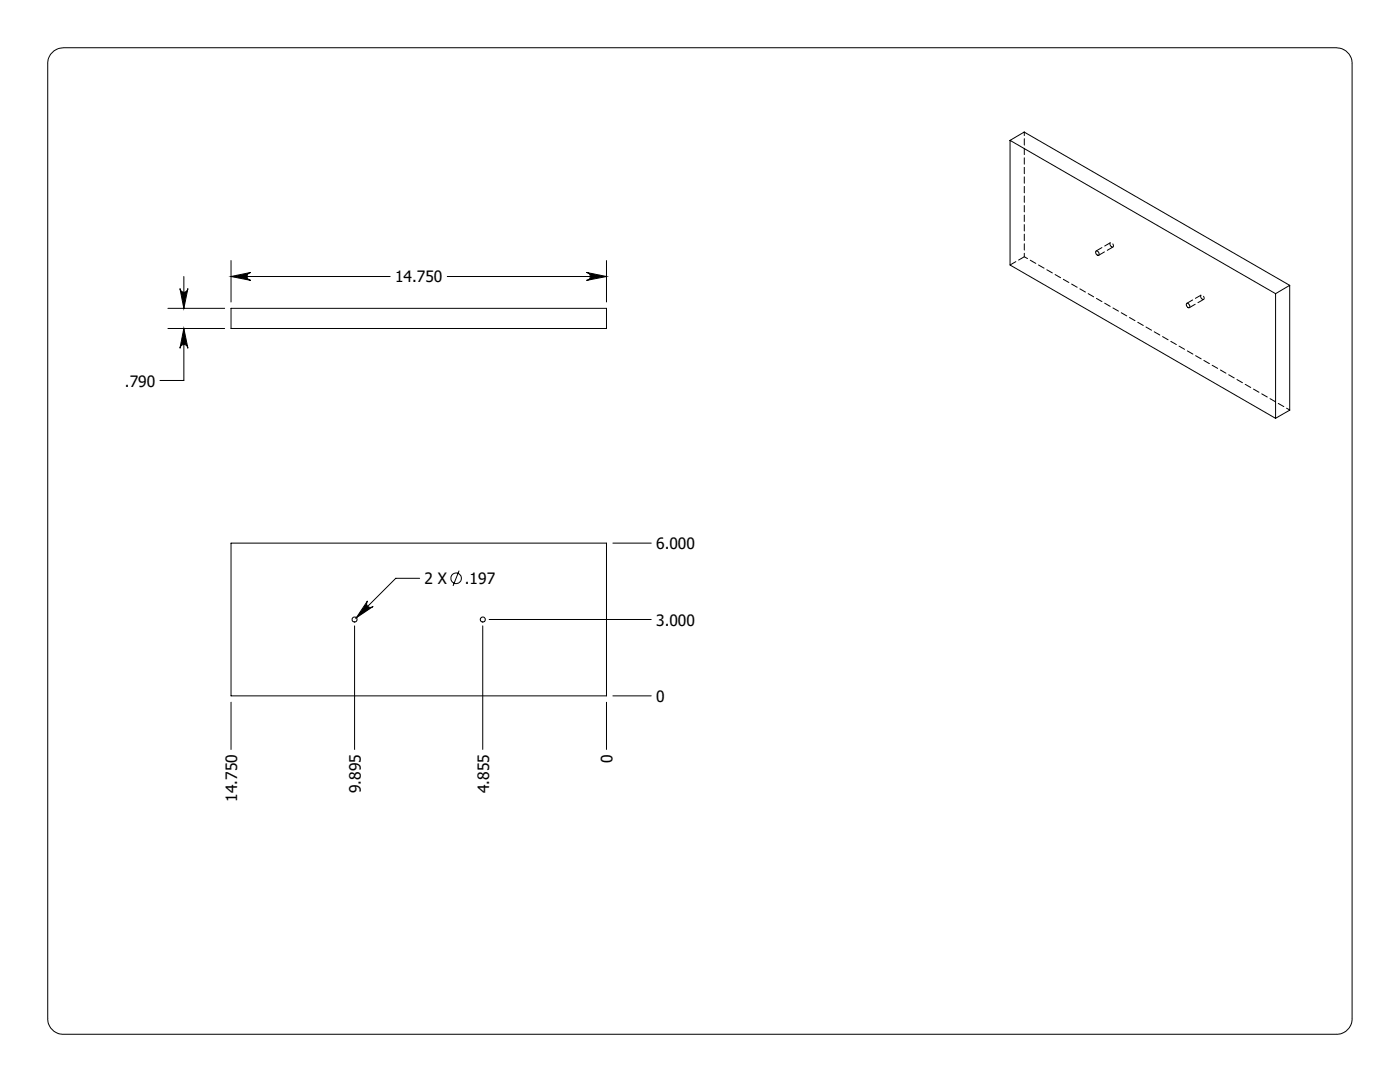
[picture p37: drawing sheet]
<svg xmlns="http://www.w3.org/2000/svg" width="279mm" height="216mm" viewBox="0 0 279 216" stroke-linecap="round" stroke-linejoin="round" font-family="sans-serif">
<defs><g id="words">
<g font-size="3.1">
<text x="78.9" y="56.4">14.750</text>
<text x="24.9" y="77.1">.790</text>
<text x="131" y="109.6">6.000</text>
<text x="84.7" y="116.6">2 X</text>
<text x="92.8" y="116.6">.197</text>
<text x="131" y="124.8">3.000</text>
<text x="130.9" y="140.1">0</text>
<text x="122.3" y="152.2" transform="rotate(-90 122.3 152.2)">0</text>
<text x="47.3" y="159.9" transform="rotate(-90 47.3 159.9)">14.750</text>
<text x="72" y="158.2" transform="rotate(-90 72 158.2)">9.895</text>
<text x="97.6" y="158.2" transform="rotate(-90 97.6 158.2)">4.855</text>
</g>
</g></defs>
<g fill="none" stroke="#000" stroke-width=".2">
<path d="M10.2 10.8a3.3 3.3 0 0 1 2.5-1.3h254a3.2 3.2 0 0 1 3.1 3.2v190.5a3.1 3.1 0 0 1-3.1 3.2h-254a3.1 3.1 0 0 1-3.2-3.2v-190.5a2.93 2.93 0 0 1 .7-1.9zM201.6 28l53 30.6M201.6 28l2.8-1.6 53 30.5M201.6 28v24.9l53 30.6M35.9 57.6a.79 .79 0 0 0 .8 .7 .79 .79 0 0 0 .8-.7l-.8 3.9zM36.7 55.2v6.3M46.1 52v8.3M46.1 55.2h31.8M46.1 55.2l4-.8a.79 .79 0 0 0-.8 .8 .79 .79 0 0 0 .8 .8zM89.3 55.2h31.7M117.1 54.4l3.9 .8-3.9 .8a.79 .79 0 0 0 .7-.8 .79 .79 0 0 0-.7-.8zM121 52v8.3"/>
<path d="M218.7 50.1l.4 .1 .3 .4a.31 .31 0 0 1-.3 .4 .31 .31 0 0 1-.3-.3zM254.6 58.6v24.9M257.4 56.9v24.9l-2.8 1.7M257.4 56.9l-2.8 1.7M33.5 65.5h11.3M33.5 61.5h11.3M36.7 65.5l.8 4a.79 .79 0 0 0-.8-.8 .79 .79 0 0 0-.8 .8zM36.7 65.5v10.4h-4.8M46.1 61.5h74.9v4h-74.9zM236.8 60.6h.4l.3 .5a.3 .3 0 0 1-.4 .3 .3 .3 0 0 1-.2-.3zM46.1 108.4h74.9v30.5h-74.9zM73.3 119.9a.79 .79 0 0 0 .1 1.1 .79 .79 0 0 0 1.1 0l-3.4 2.3z"/>
<path d="M83.7 115.4h-4.7l-7.9 7.9M91.6 113.9l-1.2 3M122.3 108.4h7.7M70.8 124.9v24.6M96.3 124.9v24.6M97.6 123.6h32.4M122.3 138.9h7.7M46.1 140.1v9.4M121 140.1v9.4"/>
<circle cx="91" cy="115.4" r="1.05"/>
<circle cx="70.8" cy="123.6" r=".49"/>
<circle cx="96.4" cy="123.6" r=".5"/>
</g>
<path d="M73.3 119.9l-2.2 3.4 3.4-2.3a.79 .79 0 0 1-1.1 0 .79 .79 0 0 1-.1-1.1zM46.1 55.2l4-.8a.79 .79 0 0 0-.8 .8 .79 .79 0 0 0 .8 .8zM117.1 54.4l3.9 .8-3.9 .8a.79 .79 0 0 0 .7-.8 .79 .79 0 0 0-.7-.8zM36.7 65.5l.8 4a.79 .79 0 0 0-.8-.8 .79 .79 0 0 0-.8 .8zM35.9 57.6a.79 .79 0 0 0 .8 .7 .79 .79 0 0 0 .8-.7l-.8 3.9z" fill="#000"/>
<path d="M257.4 81.8l-53-30.6" fill="none" stroke="#000" stroke-width=".2" stroke-dasharray="1.3 .6" stroke-dashoffset=".5"/>
<path d="M221.9 49.3h.3v-.4l-.2-.3-.3-.2-.2 .4 .4 .5M240 59.7h.3v-.3l-.2-.4-.3-.1-.2 .3 .4 .5" fill="none" stroke="#000" stroke-width=".2" stroke-dasharray="1.3 .6" stroke-dashoffset=".3"/>
<path d="M204.4 51.2l-2.8 1.7M219.3 50.9l2.8-1.6M221.6 48.4l-2.8 1.7M239.7 58.9l-2.8 1.6M237.4 61.4l2.8-1.7" fill="none" stroke="#000" stroke-width=".2" stroke-dasharray="1.3 .6" stroke-dashoffset="-.1"/>
<path d="M204.4 51.2v-24.9" fill="none" stroke="#000" stroke-width=".2" stroke-dasharray="1.3 .6" stroke-dashoffset=".6"/>
<use href="#words"/>
</svg>
